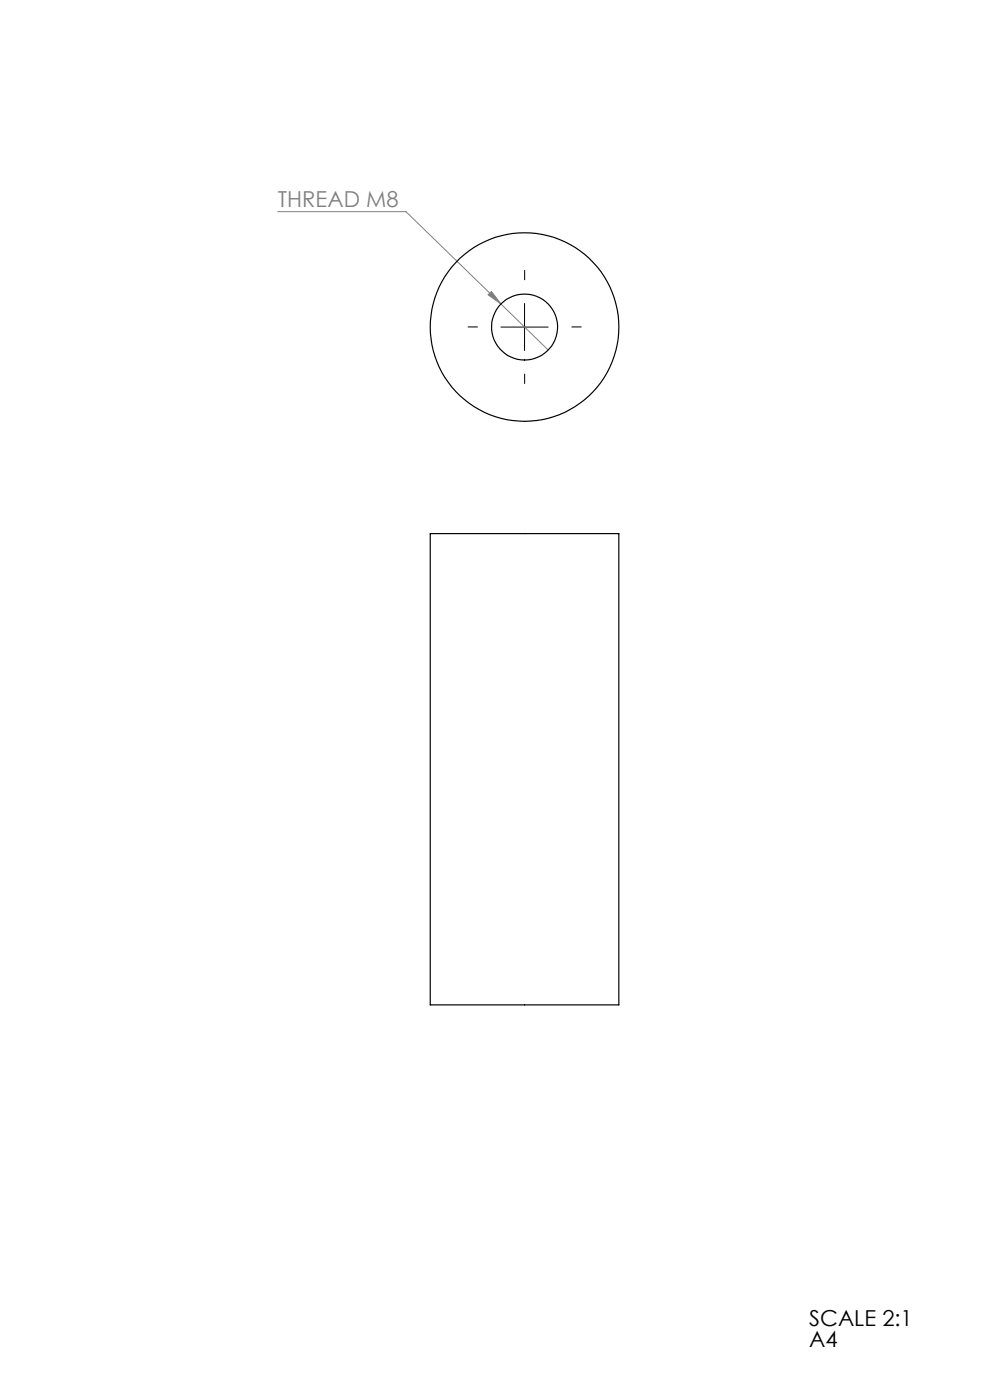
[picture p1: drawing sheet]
<svg xmlns="http://www.w3.org/2000/svg" width="210mm" height="297mm" viewBox="0 0 210 297" stroke-linecap="round" stroke-linejoin="round" font-family="sans-serif">
<defs><g id="words">
<text font-size="4.7" fill="#808080" x="58.9" y="43.9">THREAD M8</text>
<g font-size="4.7">
<text x="171.7" y="281.3">SCALE 2:1</text>
<text x="171.7" y="285.9">A4</text>
</g>
</g></defs>
<path d="M58.9 44.9h27.2l30.2 29.4M103.5 62.5l.7-.7 2.1 2.7z" fill="none" stroke="#808080" stroke-width=".21"/>
<path d="M111.3 59.4v-2M101.3 69.4h-2M111.3 79.4v2M121.3 69.4h2" fill="none" stroke="#000" stroke-width=".21" stroke-dasharray="15.2 1.3 1.3 1.3"/>
<path d="M106.3 69.4h10M111.3 64.4v10" fill="none" stroke="#000" stroke-width=".21"/>
<path d="M103.5 62.5l.7-.7 2.1 2.7z" fill="#808080"/>
<g fill="none" stroke="#000" stroke-width=".25">
<path d="M91.3 113.2h40v100h-40z"/>
<circle cx="111.3" cy="69.4" r="20"/>
<circle cx="111.3" cy="69.4" r="7"/>
</g>
<use href="#words"/>
</svg>
